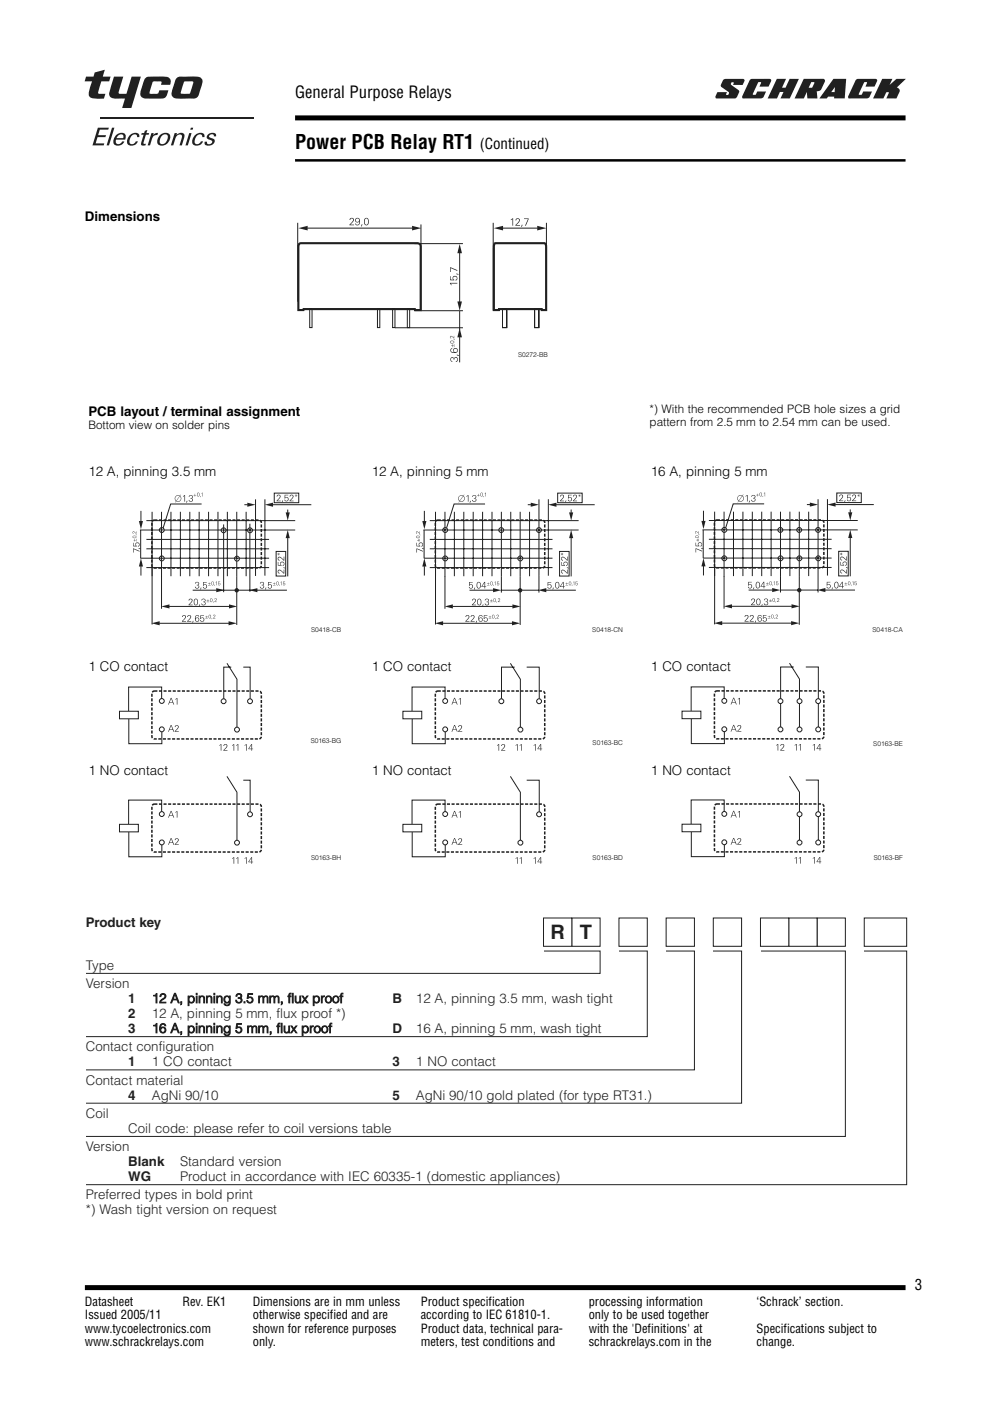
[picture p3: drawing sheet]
<svg xmlns="http://www.w3.org/2000/svg" width="210mm" height="297mm" viewBox="0 0 210 297" stroke-linecap="round" stroke-linejoin="round" font-family="sans-serif">
<defs><g id="words">
<text font-size="4.2" x="62.6" y="31.5">Power PCB Relay RT1</text>
<g font-size="4.2" fill="#231f20">
<text x="116.7" y="199">R</text>
<text x="122.9" y="199">T</text>
</g>
<text font-size="3.5" x="62.6" y="20.8">General Purpose Relays</text>
<g font-size="3.2">
<text x="101.7" y="31.5">(Continued)</text>
<text x="194" y="273.6">3</text>
</g>
<g font-size="2.8">
<text x="18" y="46.9">Dimensions</text>
<text x="18.7" y="88.2">PCB layout / terminal assignment</text>
<text x="18.7" y="100.9">12 A, pinning 3.5 mm</text>
<text x="78.8" y="100.9">12 A, pinning 5 mm</text>
<text x="138" y="100.9">16 A, pinning 5 mm</text>
<text x="18.7" y="142.2">1 CO contact</text>
<text x="78.8" y="142.2">1 CO contact</text>
<text x="138" y="142.2">1 CO contact</text>
<text x="18.7" y="164.4">1 NO contact</text>
<text x="78.8" y="164.4">1 NO contact</text>
<text x="138" y="164.4">1 NO contact</text>
</g>
<g font-size="2.8" fill="#231f20">
<text x="18.2" y="196.6">Product key</text>
<text x="18.2" y="205.6">Type</text>
<text x="18.2" y="209.5">Version</text>
<text x="27.2" y="215.9">2</text>
<text x="27.2" y="212.7">1</text>
<text x="32.2" y="215.9">12 A, pinning 5 mm, flux proof *)</text>
<text x="32.2" y="212.6">12 A, pinning 3.5 mm, flux proof</text>
<text x="83.2" y="212.7">B</text>
<text x="88.2" y="212.7">12 A, pinning 3.5 mm, wash tight</text>
<text x="27.2" y="219">3</text>
<text x="32.2" y="219">16 A, pinning 5 mm, flux proof</text>
<text x="83.2" y="219">D</text>
<text x="88.2" y="219">16 A, pinning 5 mm, wash tight</text>
<text x="18.2" y="222.9">Contact configuration</text>
<text x="27.2" y="226.1">1</text>
<text x="32.2" y="226.1">1 CO contact</text>
<text x="83.2" y="226.1">3</text>
<text x="88.2" y="226.1">1 NO contact</text>
<text x="18.2" y="230">Contact material</text>
<text x="27.2" y="233.1">4</text>
<text x="32.2" y="233.1">AgNi 90/10</text>
<text x="83.2" y="233.1">5</text>
<text x="88.2" y="233.1">AgNi 90/10 gold plated (for type RT31.)</text>
<text x="18.2" y="237">Coil</text>
<text x="18.2" y="244.1">Version</text>
<text x="27.2" y="240.2">Coil code: please refer to coil versions table</text>
<text x="27.2" y="247.3">Blank</text>
<text x="27.2" y="250.4">WG</text>
<text x="38.2" y="247.3">Standard version</text>
<text x="38.2" y="250.4">Product in accordance with IEC 60335-1 (domestic appliances)</text>
<text x="18.2" y="254.3">Preferred types in bold print</text>
<text x="18.2" y="257.5">*) Wash tight version on request</text>
</g>
<g font-size="2.6">
<text x="18" y="276.9">Datasheet</text>
<text x="18" y="279.7">Issued 2005/11</text>
<text x="38.7" y="276.9">Rev. EK1</text>
<text x="53.6" y="276.9">Dimensions are in mm unless</text>
<text x="53.6" y="279.7">otherwise specified and are</text>
<text x="89.2" y="276.9">Product specification</text>
<text x="89.2" y="279.7">according to IEC 61810-1.</text>
<text x="124.8" y="276.9">processing information</text>
<text x="124.8" y="279.7">only to be used together</text>
<text x="160.4" y="276.9">‘Schrack’ section.</text>
<text x="18" y="282.5">www.tycoelectronics.com</text>
<text x="18" y="285.4">www.schrackrelays.com</text>
<text x="53.6" y="282.5">shown for reference purposes</text>
<text x="53.6" y="285.4">only.</text>
<text x="89.2" y="282.5">Product data, technical para-</text>
<text x="89.2" y="285.4">meters, test conditions and</text>
<text x="124.8" y="282.5">with the 'Definitions' at</text>
<text x="124.8" y="285.4">schrackrelays.com in the</text>
<text x="160.4" y="282.5">Specifications subject to</text>
<text x="160.4" y="285.4">change.</text>
</g>
<g font-size="2.5">
<text x="137.7" y="87.6">*) With the recommended PCB hole sizes a grid</text>
<text x="18.7" y="91">Bottom view on solder pins</text>
<text x="137.7" y="90.4">pattern from 2.5 mm to 2.54 mm can be used.</text>
</g>
<g font-size="1.4">
<text x="109.9" y="75.7">S0272-BB</text>
<text x="65.9" y="134">S0418-CB</text>
<text x="125.6" y="134">S0418-CN</text>
<text x="185" y="134">S0418-CA</text>
<text x="65.9" y="157.6">S0163-BG</text>
<text x="125.7" y="157.9">S0163-BC</text>
<text x="185.2" y="158.3">S0163-BE</text>
<text x="65.9" y="182.4">S0163-BH</text>
<text x="125.7" y="182.4">S0163-BD</text>
<text x="185.2" y="182.4">S0163-BF</text>
</g>
</g></defs>
<g fill="#231f20">
<path d="M20.8 27.1h2.3l-.2 .4h-1.7l-.4 1.2h1.7l-.2 .4h-1.6l-.4 1.3h1.8l-.1 .4h-2.4z"/>
<path d="M23.7 27.1h.6l-1.2 3.7h-.5z"/>
<path d="M27.5 28.7a1.35 1.35 0 0 1 2-.1v.5h-.4l-.1-.4a.92 .92 0 0 0-1-.1 .92 .92 0 0 0-.5 .9v.8a.76 .76 0 0 0 1.3-.3h.4a1.3 1.3 0 0 1-1 .9 1.3 1.3 0 0 1-1.2-.6v-.8z"/>
<path d="M30 28.2h.6l.1-.5 .5-.2-.2 .7h.6l-.1 .4h-.6l-.4 1.4v.5h.4a.55 .55 0 0 1-.5 .4 .55 .55 0 0 1-.5-.4l.6-1.9h-.6z"/>
<path d="M32.1 28.2h.5l-.1 .5 .4-.4 .6-.1-.1 .4-.7 .1-.3 .3-.6 1.8h-.5z"/>
<path d="M37 28.2h.5l-.1 .4a.95 .95 0 0 1 .9-.5 .95 .95 0 0 1 .8 .6l-.5 2.1h-.5l.4-1.5a.6 .6 0 0 0-.4-.8 .6 .6 0 0 0-.7 .5l-.7 1.8h-.5z"/>
<path d="M41.3 28.7a1.35 1.35 0 0 1 2-.1v.5h-.4v-.4a.92 .92 0 0 0-1.1-.1 .92 .92 0 0 0-.5 .9v.8a.76 .76 0 0 0 1.3-.3h.5a1.3 1.3 0 0 1-1.1 .9 1.3 1.3 0 0 1-1.2-.6v-.8z"/>
<path d="M44.1 28.5l.7-.3a.71 .71 0 0 1 1 .7h-.5a.48 .48 0 0 0-.5-.4 .48 .48 0 0 0-.4 .6l.3 .2a.77 .77 0 0 1 .9 .7 .77 .77 0 0 1-.8 .8l-.3 .1a.9 .9 0 0 1-1.1-.5v-.4h.5a.52 .52 0 0 0 .6 .6 .52 .52 0 0 0 .4-.8l-.3-.1a.65 .65 0 0 1-.7-.4 .65 .65 0 0 1 .2-.8z"/>
<path d="M24.9 28.9l-.2 .4h1.4a.63 .63 0 0 0-.4-.8 .63 .63 0 0 0-.8 .4zM24.5 28.7a1.31 1.31 0 0 1 2.1 0l-.1 .9h-1.9a.69 .69 0 0 0 .4 1 .69 .69 0 0 0 .9-.6h.5a1.33 1.33 0 0 1-2.3 .3v-.8z"/>
<path d="M34.4 28.7l-.5 .8a.72 .72 0 0 0 .3 1.1 .72 .72 0 0 0 1-.5l.3-.7v-.7a.8 .8 0 0 0-1.1 0zM33.8 28.7a1.39 1.39 0 0 1 2.3 0 1.8 1.8 0 0 1-2.4 2 1.44 1.44 0 0 1 .1-2z"/>
<path d="M40.5 27.1h.5l-.2 .4h-.5zM40.1 28.2h.5l-.8 2.6h-.5z"/>
</g>
<path d="M21.3 25h32.7" fill="none" stroke="#231f20" stroke-width=".4"/>
<path d="M18.2 16.2h1.6l.3-.8 2.1-.6-.4 1.4h1.6l-.3 1h-1.6l-.5 1.5-.2 .9 .1 .2 1.4 .1-.3 1a5.2 5.2 0 0 1-2.9-.3 2.22 2.22 0 0 1 .1-2.3l.3-1.1h-1.6zM24.2 16.2h1.9l-.9 3.2v.4l.2 .1h1.4l1.1-3.7h2l-2.1 6.7h-1.9l.6-2h-1a2.32 2.32 0 0 1-2.3-.6 7.6 7.6 0 0 1 .8-3.5zM37.5 16.5l.7-.3h3.1a1.22 1.22 0 0 1 1.6 1.3l-.6 2.1a1.35 1.35 0 0 1-1.8 1.3h-2.5a1.22 1.22 0 0 1-1.6-1.2l.7-2.6zM39 17.4l-.7 2.2 .1 .3h1.7l.2-.1 .4-1.3a1.19 1.19 0 0 0 .2-1.2zM30.9 16.5a10.2 10.2 0 0 0-1.2 3.5 1.22 1.22 0 0 0 1.6 .9h2.5a1.42 1.42 0 0 0 1.8-1.4l.1-.4h-1.9l-.3 .7-.4 .1a1.45 1.45 0 0 1-1.4-.2l.3-1.2a1.58 1.58 0 0 1 .6-1.3h1.5a.47 .47 0 0 1 0 .8h2a1.12 1.12 0 0 0 0-1.3 1.12 1.12 0 0 0-1.2-.4h-3.6z" fill-rule="evenodd" fill="#231f20"/>
<path d="M62.6 25h129.4" fill="none" stroke="#000" stroke-width="1.1" stroke-linecap="butt"/>
<path d="M150.7 13.7h42.3v10.1h-42.3z" fill="#fff"/>
<path d="M153.4 16.9l.5-.2 3.9 .1v.4l-.3 .8h-2.1l.2-.5h-.5l-.1 .5 1.6 1.1 .1 .3-.7 1.4h-4.2l-.1-.4 .4-.9h2l-.1 .4 .1 .2h.3l.2-.3-.1-.3-1.7-1.2 .1-.3zM159 16.9l.4-.2 4 .1 .1 .4-.6 1.2h-1.9l.4-.9h-.6l-1.2 2.4 .1 .2h.5l.4-.7h1.8l-.7 1.3-.4 .2-3.9-.1v-.4zM164.7 16.7h2l-.9 1.9h.8l.8-1.9h2l-2 4.2h-1.9l.6-1.4h-.7l-.7 1.4h-1.9zM170.4 16.7l4.4 .1 .1 .5-.7 1.6a.99 .99 0 0 1-1 .5l.1 1.5h-2.1l-.1-1.4-.7 1.4h-1.9zM176.7 16.7h2.7l-.3 4.2h-2.3l.1-.4h-1.3l-.3 .4h-1.6zM177 18.5l-.8 1h.8zM181.5 16.9l.3-.2 4.1 .1v.4l-.5 1.2h-1.9l.3-.9h-.6l-1.1 2.4 .1 .2h.5l.3-.7h1.9l-.7 1.3-.4 .2-3.9-.1-.1-.4zM187.1 16.7h2.1l-.6 1.3 1.5-1.3h2l-2 1.8a.7 .7 0 0 1 .6 .9l-.6 1.5h-2.2l.5-1.2v-.2l-.5 .1-.6 1.3h-2.2zM172 17.4h.6l.1 .2-.5 1h-.8z" fill-rule="evenodd" fill="#231f20"/>
<g fill="#fff">
<path d="M62.6 18.3h84.8v5h-84.8z"/>
<path d="M62.6 28.5h129.4v5h-129.4z"/>
</g>
<path d="M62.6 34h129.4" fill="none" stroke="#000" stroke-width=".53"/>
<path d="M18 273h174" fill="none" stroke="#000" stroke-width="1.1" stroke-linecap="butt"/>
<g fill="#fff">
<path d="M194 271.3h10v3.3h-10z"/>
<path d="M62.6 28.5h129.4v5h-129.4z"/>
<path d="M18 194.5h177.6v73.5h-177.6z"/>
<path d="M183.2 194.6h9v6h-9z"/>
</g>
<path d="M183.2 194.6h9v6h-9z" fill="none" stroke="#231f20" stroke-width=".21"/>
<path d="M173.2 194.6h6v6h-6z" fill="#fff"/>
<path d="M173.2 194.6h6v6h-6z" fill="none" stroke="#231f20" stroke-width=".21"/>
<path d="M167.2 194.6h6v6h-6z" fill="#fff"/>
<path d="M167.2 194.6h6v6h-6z" fill="none" stroke="#231f20" stroke-width=".21"/>
<path d="M161.2 194.6h6v6h-6z" fill="#fff"/>
<path d="M161.2 194.6h6v6h-6z" fill="none" stroke="#231f20" stroke-width=".21"/>
<path d="M151.2 194.6h6v6h-6z" fill="#fff"/>
<path d="M151.2 194.6h6v6h-6z" fill="none" stroke="#231f20" stroke-width=".21"/>
<path d="M141.2 194.6h6v6h-6z" fill="#fff"/>
<path d="M141.2 194.6h6v6h-6z" fill="none" stroke="#231f20" stroke-width=".21"/>
<path d="M131.2 194.6h6v6h-6z" fill="#fff"/>
<path d="M131.2 194.6h6v6h-6z" fill="none" stroke="#231f20" stroke-width=".21"/>
<path d="M121.2 194.6h6v6h-6z" fill="#fff"/>
<path d="M121.2 194.6h6v6h-6z" fill="none" stroke="#231f20" stroke-width=".21"/>
<path d="M115.2 194.6h6v6h-6z" fill="#fff"/>
<path d="M115.2 194.6h6v6h-6z" fill="none" stroke="#231f20" stroke-width=".21"/>
<path d="M18 201.6h174.2v49.6h-174.2z" fill="#fff"/>
<path d="M18 201.6h174.2v49.6h-174.2" fill="none" stroke="#231f20" stroke-width=".21"/>
<g fill="#fff">
<path d="M18 201h165.2v49.1h-165.2z"/>
<path d="M18 201.6h161.2v39.3h-161.2z"/>
</g>
<path d="M18 201.6h161.2v39.3h-161.2" fill="none" stroke="#231f20" stroke-width=".21"/>
<g fill="#fff">
<path d="M18 201h143.2v38.9h-143.2z"/>
<path d="M18 201.6h139.2v32.3h-139.2z"/>
</g>
<path d="M18 201.6h139.2v32.3h-139.2" fill="none" stroke="#231f20" stroke-width=".21"/>
<g fill="#fff">
<path d="M18 201h133.2v31.9h-133.2z"/>
<path d="M18 201.6h129.2v25.2h-129.2z"/>
</g>
<path d="M18 201.6h129.2v25.2h-129.2" fill="none" stroke="#231f20" stroke-width=".21"/>
<g fill="#fff">
<path d="M18 201h123.2v24.8h-123.2z"/>
<path d="M18 201.6h119.2v18.2h-119.2z"/>
</g>
<path d="M18 201.6h119.2v18.2h-119.2" fill="none" stroke="#231f20" stroke-width=".21"/>
<g fill="#fff">
<path d="M18 201h113.2v17.7h-113.2z"/>
<path d="M18 201.6h109.2v4.8h-109.2z"/>
</g>
<path d="M18 201.6h109.2v4.8h-109.2" fill="none" stroke="#231f20" stroke-width=".21"/>
<g fill="#fff">
<path d="M18 201h97.2v4.3h-97.2z"/>
<path d="M18 194.5h.2v66.7h-.2z"/>
</g>
<path d="M32.2 120.5v11.9" fill="none" stroke="#231f20" stroke-width=".21"/>
<g fill="#231f20">
<path d="M40.1 127a.44 .44 0 0 1 .7 .1 .44 .44 0 0 1-.2 .6l-.5 .5h.7v.1h-.8l.3-.4a.54 .54 0 0 0 .2-.8l-.5 .2z" fill-rule="evenodd"/>
<path d="M41.2 127.1a.56 .56 0 0 1 .7 .1 .56 .56 0 0 1 .1 .7 .47 .47 0 0 1-.6 .4 .47 .47 0 0 1-.3-.7zM41.4 127.1l-.2 .5a.38 .38 0 0 0 .3 .6 .38 .38 0 0 0 .3-.6l-.1-.5z" fill-rule="evenodd"/>
<path d="M42.3 128.2h.1l-.2 .4z" fill-rule="evenodd"/>
<path d="M42.8 127.1a.41 .41 0 0 1 .6-.1 .41 .41 0 0 1 0 .6h-.1a.39 .39 0 0 1 .3 .5 .39 .39 0 0 1-.6 .2l-.3-.2v-.1h.1a.33 .33 0 0 0 .4 .3 .33 .33 0 0 0 .3-.4 .33 .33 0 0 0-.4-.2v-.1a.3 .3 0 0 0 .3-.3 .3 .3 0 0 0-.3-.3 .3 .3 0 0 0-.3 .3h-.1z" fill-rule="evenodd"/>
<path d="M43.8 127.3h.3v-.2v.2h.3h-.3v.2v-.2zM43.8 127.6l.6 .1z" fill-rule="evenodd"/>
<path d="M44.6 126.9a.34 .34 0 0 1 .4 .4 .34 .34 0 0 1-.4 .3zM44.7 126.9a.35 .35 0 0 0-.1 .4 .35 .35 0 0 0 .3 .3 .35 .35 0 0 0 .1-.4 .35 .35 0 0 0-.3-.3z" fill-rule="evenodd"/>
<path d="M45.2 127.6l-.1 .2z" fill-rule="evenodd"/>
<path d="M45.5 126.9a.28 .28 0 0 1 .5 .2 .28 .28 0 0 1-.3 .3l-.1 .2h.4h-.5l.4-.5-.2-.2-.2 .2z" fill-rule="evenodd"/>
<path d="M28.2 116.3l1.4 .5v.2l-1.3-.6v.8h-.1z" fill-rule="evenodd"/>
<path d="M29.4 116.2l.4 .3-.4-.1z" fill-rule="evenodd"/>
<path d="M28.2 115.1l.1 .6h.5a.44 .44 0 0 1 .1-.6 .44 .44 0 0 1 .7 .2 .44 .44 0 0 1-.4 .6v-.2a.31 .31 0 0 0 .2-.4 .31 .31 0 0 0-.5 0 .31 .31 0 0 0 .1 .4v.2l-.8-.1z" fill-rule="evenodd"/>
<path d="M28.5 114.2l.1 .3h.2l-.2 .1v.2l-.1-.2h-.2l.2-.1zM28.8 114.2l.1 .6z" fill-rule="evenodd"/>
<path d="M28.2 113.7a.36 .36 0 0 1 .5-.1 .36 .36 0 0 1 .1 .4 .36 .36 0 0 1-.5 .1 .36 .36 0 0 1-.1-.4zM28.2 113.7a.31 .31 0 0 0 .3 .3 .31 .31 0 0 0 .3-.3z" fill-rule="evenodd"/>
<path d="M28.8 113.3l.2 .2z" fill-rule="evenodd"/>
<path d="M28.2 112.7a.48 .48 0 0 1 .6 .4l.1-.4v.5l-.6-.4h-.1v.3z" fill-rule="evenodd"/>
<path d="M38.7 130.5a.44 .44 0 0 1 .7 .1 .44 .44 0 0 1-.2 .6l-.5 .5h.7v.1h-.8l.3-.4a.54 .54 0 0 0 .2-.8l-.5 .2z" fill-rule="evenodd"/>
<path d="M39.8 130.5a.44 .44 0 0 1 .7 .1 .44 .44 0 0 1-.2 .6l-.5 .5h.7v.1h-.8l.3-.4a.54 .54 0 0 0 .2-.8l-.5 .2z" fill-rule="evenodd"/>
<path d="M40.9 131.6h.1l-.2 .4z" fill-rule="evenodd"/>
<path d="M41.5 130.5l.5-.1 .2 .2v.2h-.1a.33 .33 0 0 0-.4-.3 .33 .33 0 0 0-.2 .4v.2a.44 .44 0 0 1 .7 .1 .44 .44 0 0 1-.2 .6 .44 .44 0 0 1-.6-.3l-.1-.5zM41.5 131.4a.35 .35 0 0 0 .7 0 .35 .35 0 0 0-.7 0z" fill-rule="evenodd"/>
<path d="M42.5 130.4h.8l-.7 .1v.6a.44 .44 0 0 1 .7 .1 .44 .44 0 0 1-.3 .6 .44 .44 0 0 1-.6-.3h.2a.31 .31 0 0 0 .4 .1 .31 .31 0 0 0 .1-.5 .31 .31 0 0 0-.5 .1h-.1z" fill-rule="evenodd"/>
<path d="M43.5 130.8h.3v-.2v.2h.3h-.3v.2v-.2zM43.5 131.1h.6z" fill-rule="evenodd"/>
<path d="M44.4 130.4a.34 .34 0 0 1 .3 .3 .34 .34 0 0 1-.4 .3zM44.4 130.4a.35 .35 0 0 0-.1 .4 .35 .35 0 0 0 .3 .2 .35 .35 0 0 0 .1-.3 .35 .35 0 0 0-.3-.3z" fill-rule="evenodd"/>
<path d="M44.9 131v.3z" fill-rule="evenodd"/>
<path d="M45.3 130.4a.28 .28 0 0 1 .4 .1 .28 .28 0 0 1-.3 .4l-.1 .2h.4h-.5l.4-.6-.2-.1-.2 .2z" fill-rule="evenodd"/>
</g>
<path d="M35.8 128.6h12.8" fill="none" stroke="#231f20" stroke-width=".21"/>
<g fill="#231f20">
<path d="M34.2 128.6l1.7-.5v.9z"/>
<path d="M48.6 128.1l1.7 .5-1.7 .4z"/>
</g>
<path d="M29.8 112.4v5.9M33.8 132.1h14.8" fill="none" stroke="#231f20" stroke-width=".21"/>
<g fill="#231f20">
<path d="M32.1 132.1l1.8-.4v.9z"/>
<path d="M48.5 131.7l1.7 .4-1.7 .5z"/>
</g>
<path d="M29.9 120v2" fill="none" stroke="#231f20" stroke-width=".21"/>
<path d="M29.9 118.4l.4 1.7h-.9z" fill="#231f20"/>
<path d="M29.9 108.3v2.3" fill="none" stroke="#231f20" stroke-width=".21"/>
<path d="M29.4 110.5h.9l-.4 1.7z" fill="#231f20"/>
<g fill="none" stroke="#231f20" stroke-width=".21">
<path d="M29.7 112.4h32.9M29.8 118.3h27.3M31 116.4h26.1M31 114.4h26.1M31 110.4h31.6M32.2 108.5v13.7M34.2 108.5v20.6M36.2 108.5v13.7M38.2 108.5v13.7M40.2 108.5v13.7M42.2 108.5v13.7M42.7 106.9h-6.5l-1.7 5.2"/>
<path d="M44.2 108.5v13.7M48.2 108.5v13.7M52.2 108.5v13.7M56.2 105.9v16.2M31 120.3h26.1"/>
</g>
<g fill="#231f20">
<path d="M58.8 105a.44 .44 0 0 1 .6 .1 .44 .44 0 0 1-.1 .6l-.5 .5h.7v.1h-.9l.3-.4a.54 .54 0 0 0 .3-.9l-.5 .3z" fill-rule="evenodd"/>
<path d="M59.8 106.1h.2l-.3 .4z" fill-rule="evenodd"/>
<path d="M60.4 104.9h.7l-.6 .1v.5a.44 .44 0 0 1 .6 .2 .44 .44 0 0 1-.2 .6 .44 .44 0 0 1-.6-.4h.1a.31 .31 0 0 0 .5 .2 .31 .31 0 0 0 0-.5 .31 .31 0 0 0-.4 .1h-.2z" fill-rule="evenodd"/>
<path d="M61.5 105a.44 .44 0 0 1 .7 .1 .44 .44 0 0 1-.2 .6l-.4 .5h.7v.1h-.9l.3-.4a.54 .54 0 0 0 .3-.9l-.6 .3z" fill-rule="evenodd"/>
<path d="M62.6 104.9l.2 .1 .2-.1-.2 .2 .2-.1-.2 .1 .2 .2-.2-.2-.2 .2 .1-.2-.2-.1 .2 .1z" fill-rule="evenodd"/>
</g>
<path d="M58.1 104.6h5.2v2h-5.2z" fill="none" stroke="#231f20" stroke-width=".21"/>
<g fill="#231f20">
<path d="M59 120.9a.7 .7 0 0 1 1 .4l.2 .2v-.7h.1v.8l-.4-.3a.54 .54 0 0 0-.9-.2l.3 .5-.4-.3z" fill-rule="evenodd"/>
<path d="M60.1 120.3l.4 .2-.4-.1z" fill-rule="evenodd"/>
<path d="M58.9 119.2l.1 .6h.5a.44 .44 0 0 1 .1-.7 .44 .44 0 0 1 .7 .3 .44 .44 0 0 1-.4 .6v-.2a.31 .31 0 0 0 .2-.4 .31 .31 0 0 0-.5-.1 .31 .31 0 0 0 .1 .5v.1h-.8z" fill-rule="evenodd"/>
<path d="M59 118.1a.7 .7 0 0 1 1 .4l.2 .2v-.7h.1v.9l-.4-.3a.54 .54 0 0 0-.9-.3l.3 .6-.4-.3z" fill-rule="evenodd"/>
<path d="M58.9 117.3l.2 .1-.1-.2 .1 .2 .2-.1-.2 .2 .2 .2-.2-.2-.1 .2 .1-.2-.2 .2 .1-.2z" fill-rule="evenodd"/>
</g>
<path d="M51.8 107h.7M58.5 116.9h2.1v5.2h-2.1z" fill="none" stroke="#231f20" stroke-width=".21"/>
<path d="M52.4 106.6l1.8 .4-1.8 .4z" fill="#231f20"/>
<path d="M61 108v.7" fill="none" stroke="#231f20" stroke-width=".21"/>
<path d="M60.6 108.6h.8l-.4 1.8z" fill="#231f20"/>
<path d="M57.8 107h8.2" fill="none" stroke="#231f20" stroke-width=".21"/>
<path d="M56.1 107l1.8-.4v.8z" fill="#231f20"/>
<path d="M61 114v8.2" fill="none" stroke="#231f20" stroke-width=".21"/>
<path d="M61 112.4l.4 1.7h-.8z" fill="#231f20"/>
<path d="M46.2 108.5v13.7M50.2 108.5v13.7M54.2 105.9v16.2" fill="none" stroke="#231f20" stroke-width=".21"/>
<g fill="#231f20">
<path d="M37.3 105.3l-.2 .4 .3 .5 .7-1-.4-.1zM37.3 105.2l.3-.2 .5 .1 .2-.2-.1 .2a.69 .69 0 0 1 .1 1 .69 .69 0 0 1-.9 .2l-.3 .2 .2-.3-.3-.5zM38.1 105.2l-.7 1a.6 .6 0 0 0 .8-.2 .6 .6 0 0 0-.1-.8z" fill-rule="evenodd"/>
<path d="M38.8 105.2l.4-.2v1.4h-.1v-1.3l-.3 .2z" fill-rule="evenodd"/>
<path d="M39.6 106.2h.2l-.3 .4z" fill-rule="evenodd"/>
<path d="M40.1 105.1a.41 .41 0 0 1 .6-.1 .41 .41 0 0 1 .1 .6l-.2 .1a.39 .39 0 0 1 .3 .5 .39 .39 0 0 1-.5 .2l-.4-.2v-.2h.1a.33 .33 0 0 0 .4 .4 .33 .33 0 0 0 .3-.4 .33 .33 0 0 0-.4-.3v-.1a.3 .3 0 0 0 .4-.3 .3 .3 0 0 0-.4-.3 .3 .3 0 0 0-.2 .3h-.2z" fill-rule="evenodd"/>
<path d="M41 105h.3l.1-.3v.3h.2h-.2l-.1 .3v-.3z" fill-rule="evenodd"/>
<path d="M41.9 104.5a.35 .35 0 0 1 .4 .4 .35 .35 0 0 1-.5 .3zM41.9 104.5a.36 .36 0 0 0-.1 .4 .36 .36 0 0 0 .3 .3 .36 .36 0 0 0 .1-.4 .36 .36 0 0 0-.3-.3z" fill-rule="evenodd"/>
<path d="M42.5 105.2l-.1 .2z" fill-rule="evenodd"/>
<path d="M42.7 104.6l.2-.1v.8v-.8z" fill-rule="evenodd"/>
</g>
<path d="M32.5 110.3h22.7l.2 .5-.1 9.4-.4 .2h-22.4l-.3-.5v-9.1z" fill="none" stroke="#231f20" stroke-width=".32" stroke-dasharray=".6 .3" stroke-linecap="butt"/>
<path d="M47.4 111.2v14.4M53 111v14.5M40.9 125.1h5M46.1 125.1h8.1M50.2 122.2v10.3" fill="none" stroke="#231f20" stroke-width=".21"/>
<path d="M45.8 124.7l1.8 .4-1.8 .5z" fill="#231f20"/>
<path d="M54.5 125.1h6.3" fill="none" stroke="#231f20" stroke-width=".21"/>
<g fill="#231f20">
<path d="M52.8 125.1l1.8-.4v.9z"/>
<path d="M55.2 123.5a.41 .41 0 0 1 .6-.1 .41 .41 0 0 1 0 .6l-.1 .1a.39 .39 0 0 1 .3 .5 .39 .39 0 0 1-.6 .2l-.3-.2v-.2h.1a.33 .33 0 0 0 .4 .4 .33 .33 0 0 0 .3-.4 .33 .33 0 0 0-.4-.3v-.1a.3 .3 0 0 0 .3-.3 .3 .3 0 0 0-.3-.3 .3 .3 0 0 0-.3 .3h-.1z" fill-rule="evenodd"/>
<path d="M56.3 124.6h.2l-.3 .4z" fill-rule="evenodd"/>
<path d="M56.8 123.4h.8l-.6 .1-.1 .5a.44 .44 0 0 1 .7 .1 .44 .44 0 0 1-.2 .7 .44 .44 0 0 1-.6-.4h.1a.31 .31 0 0 0 .5 .2 .31 .31 0 0 0 0-.5 .31 .31 0 0 0-.5 .1h-.1z" fill-rule="evenodd"/>
<path d="M57.9 123.7h.2l.1-.2v.2l.2 .1h-.2l-.1 .2v-.2zM57.9 124l.5 .1z" fill-rule="evenodd"/>
<path d="M58.7 123.3a.34 .34 0 0 1 .4 .4 .34 .34 0 0 1-.5 .3zM58.7 123.4a.35 .35 0 0 0-.1 .4 .35 .35 0 0 0 .3 .2 .35 .35 0 0 0 .1-.4 .35 .35 0 0 0-.3-.2z" fill-rule="evenodd"/>
<path d="M59.3 124l-.1 .2z" fill-rule="evenodd"/>
<path d="M59.5 123.4l.2-.1v.8v-.7z" fill-rule="evenodd"/>
<path d="M60 123.3h.4l-.3 .1v.3a.25 .25 0 0 1 .3 0 .25 .25 0 0 1-.1 .4 .25 .25 0 0 1-.3-.2 .22 .22 0 0 0 .3 .1 .22 .22 0 0 0 0-.3 .22 .22 0 0 0-.3 .1z" fill-rule="evenodd"/>
<path d="M41.4 123.5a.41 .41 0 0 1 .6-.1 .41 .41 0 0 1 .1 .6l-.2 .1a.39 .39 0 0 1 .3 .5 .39 .39 0 0 1-.5 .2l-.3-.2-.1-.2h.2a.33 .33 0 0 0 .3 .4 .33 .33 0 0 0 .3-.4 .33 .33 0 0 0-.4-.3v-.1a.3 .3 0 0 0 .4-.3 .3 .3 0 0 0-.3-.3 .3 .3 0 0 0-.3 .3h-.1z" fill-rule="evenodd"/>
<path d="M42.6 124.6h.1l-.2 .4z" fill-rule="evenodd"/>
<path d="M43.1 123.4h.7l-.6 .1v.5a.44 .44 0 0 1 .6 .1 .44 .44 0 0 1-.2 .7 .44 .44 0 0 1-.6-.4h.2a.31 .31 0 0 0 .4 .2 .31 .31 0 0 0 .1-.5 .31 .31 0 0 0-.5 .1h-.2z" fill-rule="evenodd"/>
<path d="M44.1 123.7h.3v-.2v.2l.3 .1h-.3v.2v-.2zM44.1 124l.6 .1z" fill-rule="evenodd"/>
<path d="M44.9 123.3a.34 .34 0 0 1 .4 .4 .34 .34 0 0 1-.4 .3zM45 123.4a.35 .35 0 0 0-.1 .4 .35 .35 0 0 0 .3 .2 .35 .35 0 0 0 .1-.4 .35 .35 0 0 0-.3-.2z" fill-rule="evenodd"/>
<path d="M45.5 124l-.1 .2z" fill-rule="evenodd"/>
<path d="M45.7 123.4l.3-.1v.8l-.1-.7z" fill-rule="evenodd"/>
<path d="M46.3 123.3h.4l-.4 .1v.3a.25 .25 0 0 1 .4 0 .25 .25 0 0 1-.1 .4 .25 .25 0 0 1-.4-.2 .22 .22 0 0 0 .3 .1 .22 .22 0 0 0 .1-.3 .22 .22 0 0 0-.4 .1z" fill-rule="evenodd"/>
</g>
<circle cx="50.2" cy="125.2" r=".35" fill="#231f20" stroke="#231f20" stroke-width=".21"/>
<g fill="#fff" stroke="#231f20" stroke-width=".21">
<circle cx="34.3" cy="112.4" r=".52"/>
<circle cx="34.3" cy="118.4" r=".52"/>
<circle cx="53" cy="112.4" r=".52"/>
<circle cx="50.2" cy="118.4" r=".52"/>
<circle cx="47.4" cy="112.4" r=".52"/>
</g>
<path d="M33.7 112.4h1M33.7 118.4h1M34.3 111.9v1M34.3 117.9v1M46.9 112.4h1M47.4 111.9v1M49.7 118.4h1M50.2 117.9v1M52.5 112.4h1M53 111.9v1M92.3 120.5v11.9" fill="none" stroke="#231f20" stroke-width=".21"/>
<g fill="#231f20">
<path d="M100.2 127a.44 .44 0 0 1 .7 .1 .44 .44 0 0 1-.2 .6l-.5 .5h.7v.1h-.8l.3-.4a.54 .54 0 0 0 .2-.8l-.5 .2z" fill-rule="evenodd"/>
<path d="M101.3 127.1a.56 .56 0 0 1 .7 .1 .56 .56 0 0 1 .1 .7 .47 .47 0 0 1-.6 .4 .47 .47 0 0 1-.3-.7zM101.5 127.1l-.2 .5a.38 .38 0 0 0 .3 .6 .38 .38 0 0 0 .3-.6l-.1-.5z" fill-rule="evenodd"/>
<path d="M102.4 128.2h.1l-.2 .4z" fill-rule="evenodd"/>
<path d="M102.9 127.1a.41 .41 0 0 1 .6-.1 .41 .41 0 0 1 0 .6h-.1a.39 .39 0 0 1 .3 .5 .39 .39 0 0 1-.6 .2l-.3-.2v-.1h.1a.33 .33 0 0 0 .3 .3 .33 .33 0 0 0 .4-.4 .33 .33 0 0 0-.4-.2v-.1a.3 .3 0 0 0 .3-.3 .3 .3 0 0 0-.3-.3 .3 .3 0 0 0-.3 .3h-.1z" fill-rule="evenodd"/>
<path d="M103.9 127.3h.3v-.2v.2h.3h-.3v.2v-.2zM103.9 127.6l.6 .1z" fill-rule="evenodd"/>
<path d="M104.7 126.9a.34 .34 0 0 1 .4 .4 .34 .34 0 0 1-.4 .3zM104.8 126.9a.35 .35 0 0 0-.1 .4 .35 .35 0 0 0 .3 .3 .35 .35 0 0 0 .1-.4 .35 .35 0 0 0-.3-.3z" fill-rule="evenodd"/>
<path d="M105.3 127.6l-.1 .2z" fill-rule="evenodd"/>
<path d="M105.6 126.9a.28 .28 0 0 1 .5 .2 .28 .28 0 0 1-.3 .3l-.2 .2h.4h-.4l.4-.5-.2-.2-.2 .2z" fill-rule="evenodd"/>
<path d="M88.3 116.3l1.4 .5v.2l-1.3-.6v.8h-.1z" fill-rule="evenodd"/>
<path d="M89.5 116.2l.4 .3-.4-.1z" fill-rule="evenodd"/>
<path d="M88.3 115.1l.1 .6h.5a.44 .44 0 0 1 .1-.6 .44 .44 0 0 1 .7 .2 .44 .44 0 0 1-.4 .6v-.2a.31 .31 0 0 0 .2-.4 .31 .31 0 0 0-.5 0 .31 .31 0 0 0 .1 .4v.2l-.8-.1z" fill-rule="evenodd"/>
<path d="M88.6 114.2l.1 .3h.2l-.2 .1v.2l-.1-.2h-.2l.2-.1zM88.9 114.2l.1 .6z" fill-rule="evenodd"/>
<path d="M88.3 113.7a.36 .36 0 0 1 .5-.1 .36 .36 0 0 1 .1 .4 .36 .36 0 0 1-.5 .1 .36 .36 0 0 1-.1-.4zM88.3 113.7a.31 .31 0 0 0 .3 .3 .31 .31 0 0 0 .3-.3z" fill-rule="evenodd"/>
<path d="M88.9 113.3l.2 .2z" fill-rule="evenodd"/>
<path d="M88.2 112.7a.48 .48 0 0 1 .7 .4l.1-.4v.5l-.6-.4h-.1v.3z" fill-rule="evenodd"/>
<path d="M98.8 130.5a.44 .44 0 0 1 .7 .1 .44 .44 0 0 1-.2 .6l-.5 .5h.7v.1h-.8l.3-.4a.54 .54 0 0 0 .2-.8l-.5 .2z" fill-rule="evenodd"/>
<path d="M99.9 130.5a.44 .44 0 0 1 .7 .1 .44 .44 0 0 1-.2 .6l-.5 .5h.7v.1h-.8l.3-.4a.54 .54 0 0 0 .2-.8l-.5 .2z" fill-rule="evenodd"/>
<path d="M101 131.6h.1l-.2 .4z" fill-rule="evenodd"/>
<path d="M101.6 130.5l.5-.1 .2 .2v.2h-.1a.33 .33 0 0 0-.4-.3 .33 .33 0 0 0-.2 .4v.2a.44 .44 0 0 1 .7 .1 .44 .44 0 0 1-.2 .6 .44 .44 0 0 1-.6-.3l-.1-.5zM101.6 131.4a.35 .35 0 0 0 .7 0 .35 .35 0 0 0-.7 0z" fill-rule="evenodd"/>
<path d="M102.6 130.4h.7l-.6 .1v.6a.44 .44 0 0 1 .7 .1 .44 .44 0 0 1-.3 .6 .44 .44 0 0 1-.6-.3h.2a.31 .31 0 0 0 .4 .1 .31 .31 0 0 0 .1-.5 .31 .31 0 0 0-.5 .1h-.1z" fill-rule="evenodd"/>
<path d="M103.6 130.8h.3v-.2v.2h.3h-.3v.2v-.2zM103.6 131.1h.6z" fill-rule="evenodd"/>
<path d="M104.4 130.4a.34 .34 0 0 1 .4 .3 .34 .34 0 0 1-.4 .3zM104.5 130.4a.35 .35 0 0 0-.1 .4 .35 .35 0 0 0 .3 .2 .35 .35 0 0 0 .1-.3 .35 .35 0 0 0-.3-.3z" fill-rule="evenodd"/>
<path d="M105 131l-.1 .3z" fill-rule="evenodd"/>
<path d="M105.3 130.4a.28 .28 0 0 1 .5 .1 .28 .28 0 0 1-.3 .4l-.1 .2h.4h-.5l.4-.6-.2-.1-.2 .2z" fill-rule="evenodd"/>
</g>
<path d="M95.9 128.6h12.8" fill="none" stroke="#231f20" stroke-width=".21"/>
<g fill="#231f20">
<path d="M94.3 128.6l1.7-.5v.9z"/>
<path d="M108.6 128.1l1.8 .5-1.8 .4z"/>
</g>
<path d="M89.9 112.4v5.9M93.9 132.1h14.7" fill="none" stroke="#231f20" stroke-width=".21"/>
<g fill="#231f20">
<path d="M92.2 132.1l1.7-.4v.9z"/>
<path d="M108.6 131.7l1.7 .4-1.7 .5z"/>
</g>
<path d="M90 120v2" fill="none" stroke="#231f20" stroke-width=".21"/>
<path d="M90 118.4l.4 1.7h-.9z" fill="#231f20"/>
<path d="M90 108.3v2.3" fill="none" stroke="#231f20" stroke-width=".21"/>
<path d="M89.5 110.5h.9l-.4 1.7z" fill="#231f20"/>
<g fill="none" stroke="#231f20" stroke-width=".21">
<path d="M89.8 112.4h32.9M89.9 118.3h27.2M91.1 116.4h26M91.1 114.4h26M91.1 110.4h31.6M92.3 108.5v13.7M94.3 108.5v20.6M96.3 108.5v13.7M98.3 108.5v13.7M100.3 108.5v13.7M102.3 108.5v13.7M102.8 106.9h-6.5l-1.7 5.2"/>
<path d="M104.3 108.5v13.7M108.3 108.5v13.7M112.3 108.5v13.7M116.3 105.9v16.2M91.1 120.3h26"/>
</g>
<g fill="#231f20">
<path d="M118.9 105a.44 .44 0 0 1 .6 .1 .44 .44 0 0 1-.1 .6l-.5 .5h.7v.1h-.9l.3-.4a.54 .54 0 0 0 .3-.9l-.5 .3z" fill-rule="evenodd"/>
<path d="M119.9 106.1h.2l-.3 .4z" fill-rule="evenodd"/>
<path d="M120.5 104.9h.7l-.6 .1v.5a.44 .44 0 0 1 .6 .2 .44 .44 0 0 1-.2 .6 .44 .44 0 0 1-.6-.4h.1a.31 .31 0 0 0 .5 .2 .31 .31 0 0 0 0-.5 .31 .31 0 0 0-.4 .1h-.2z" fill-rule="evenodd"/>
<path d="M121.6 105a.44 .44 0 0 1 .7 .1 .44 .44 0 0 1-.2 .6l-.5 .5h.7v.1h-.8l.3-.4a.54 .54 0 0 0 .2-.9l-.5 .3z" fill-rule="evenodd"/>
<path d="M122.7 104.9l.2 .1 .1-.1-.1 .2 .2-.1-.2 .1 .1 .2-.1-.2-.2 .2 .1-.2-.2-.1 .2 .1z" fill-rule="evenodd"/>
</g>
<path d="M118.2 104.6h5.2v2h-5.2z" fill="none" stroke="#231f20" stroke-width=".21"/>
<g fill="#231f20">
<path d="M119.1 120.9a.7 .7 0 0 1 1 .4l.1 .2v-.7h.2v.8l-.4-.3a.54 .54 0 0 0-.9-.2l.3 .5-.4-.3z" fill-rule="evenodd"/>
<path d="M120.2 120.3l.4 .2-.4-.1z" fill-rule="evenodd"/>
<path d="M119 119.2l.1 .6h.5a.44 .44 0 0 1 .1-.7 .44 .44 0 0 1 .7 .3 .44 .44 0 0 1-.4 .6v-.2a.31 .31 0 0 0 .2-.4 .31 .31 0 0 0-.5-.1 .31 .31 0 0 0 .1 .5v.1h-.8z" fill-rule="evenodd"/>
<path d="M119.1 118.1a.7 .7 0 0 1 1 .4l.1 .2v-.7h.2v.9l-.4-.3a.54 .54 0 0 0-.9-.3l.3 .6-.4-.3z" fill-rule="evenodd"/>
<path d="M119 117.3l.1 .1v-.2l.1 .2 .2-.1-.2 .2 .2 .2-.2-.2-.1 .2v-.2l-.1 .2 .1-.2z" fill-rule="evenodd"/>
</g>
<path d="M111.9 107h.7M118.6 116.9h2.1v5.2h-2.1z" fill="none" stroke="#231f20" stroke-width=".21"/>
<path d="M112.5 106.6l1.8 .4-1.8 .4z" fill="#231f20"/>
<path d="M121.1 108v.7" fill="none" stroke="#231f20" stroke-width=".21"/>
<path d="M120.7 108.6h.8l-.4 1.8z" fill="#231f20"/>
<path d="M117.9 107h8.2" fill="none" stroke="#231f20" stroke-width=".21"/>
<path d="M116.2 107l1.8-.4v.8z" fill="#231f20"/>
<path d="M121.1 114v8.2" fill="none" stroke="#231f20" stroke-width=".21"/>
<path d="M121.1 112.4l.4 1.7h-.8z" fill="#231f20"/>
<path d="M106.3 108.5v13.7M110.3 108.5v13.7M114.3 105.9v16.2" fill="none" stroke="#231f20" stroke-width=".21"/>
<g fill="#231f20">
<path d="M97.4 105.3l-.2 .4 .3 .5 .7-1-.4-.1zM97.3 105.2l.4-.2 .5 .1 .2-.2-.1 .2a.69 .69 0 0 1 .1 1 .69 .69 0 0 1-.9 .2l-.3 .2 .2-.3-.3-.5zM98.2 105.2l-.7 1a.6 .6 0 0 0 .8-.2 .6 .6 0 0 0-.1-.8z" fill-rule="evenodd"/>
<path d="M98.9 105.2l.4-.2v1.4h-.1v-1.3l-.3 .2z" fill-rule="evenodd"/>
<path d="M99.7 106.2h.1l-.2 .4z" fill-rule="evenodd"/>
<path d="M100.2 105.1a.41 .41 0 0 1 .6-.1 .41 .41 0 0 1 0 .6l-.1 .1a.39 .39 0 0 1 .3 .5 .39 .39 0 0 1-.6 .2l-.3-.2v-.2h.1a.33 .33 0 0 0 .4 .4 .33 .33 0 0 0 .3-.4 .33 .33 0 0 0-.4-.3v-.1a.3 .3 0 0 0 .3-.3 .3 .3 0 0 0-.3-.3 .3 .3 0 0 0-.3 .3h-.1z" fill-rule="evenodd"/>
<path d="M101.1 105h.3l.1-.3v.3h.2h-.2l-.1 .3v-.3z" fill-rule="evenodd"/>
<path d="M102 104.5a.35 .35 0 0 1 .4 .4 .35 .35 0 0 1-.5 .3zM102 104.5a.36 .36 0 0 0-.1 .4 .36 .36 0 0 0 .3 .3 .36 .36 0 0 0 .1-.4 .36 .36 0 0 0-.3-.3z" fill-rule="evenodd"/>
<path d="M102.6 105.2l-.1 .2z" fill-rule="evenodd"/>
<path d="M102.8 104.6l.2-.1v.8v-.8z" fill-rule="evenodd"/>
</g>
<path d="M92.6 110.3h22.6l.3 .5-.1 9.4-.4 .2h-22.4l-.3-.5v-9.1z" fill="none" stroke="#231f20" stroke-width=".32" stroke-dasharray=".6 .3" stroke-linecap="butt"/>
<path d="M99.5 125.1h5.1M106.2 125.1h8M106.3 122.2v3.4M110.3 122.2v10.3M114.3 122.1v3.5" fill="none" stroke="#231f20" stroke-width=".21"/>
<path d="M104.5 124.7l1.8 .4-1.8 .5z" fill="#231f20"/>
<path d="M115.7 125.1h6.4" fill="none" stroke="#231f20" stroke-width=".21"/>
<g fill="#231f20">
<path d="M114.1 125.1l1.7-.4v.9z"/>
<path d="M116.1 123.4h.8l-.7 .1v.5a.44 .44 0 0 1 .7 .1 .44 .44 0 0 1-.3 .7 .44 .44 0 0 1-.5-.4h.1a.31 .31 0 0 0 .5 .2 .31 .31 0 0 0 0-.5 .31 .31 0 0 0-.5 .1h-.1z" fill-rule="evenodd"/>
<path d="M117.3 124.6h.1l-.2 .4z" fill-rule="evenodd"/>
<path d="M117.9 123.5a.56 .56 0 0 1 .7 .1 .56 .56 0 0 1 0 .7 .47 .47 0 0 1-.6 .5 .47 .47 0 0 1-.3-.7zM118 123.5l-.2 .6a.38 .38 0 0 0 .4 .6 .38 .38 0 0 0 .3-.6l-.2-.6z" fill-rule="evenodd"/>
<path d="M119.4 123.4h.1v.9h.2l-.2 .1v.4h-.1v-.4h-.7zM119.4 123.5l-.5 .8h.5z" fill-rule="evenodd"/>
<path d="M119.9 123.7h.2l.1-.2v.2l.3 .1h-.3l-.1 .2v-.2zM119.9 124l.6 .1z" fill-rule="evenodd"/>
<path d="M120.7 123.3a.34 .34 0 0 1 .4 .4 .34 .34 0 0 1-.4 .3zM120.8 123.4a.35 .35 0 0 0-.1 .4 .35 .35 0 0 0 .3 .2 .35 .35 0 0 0 .1-.4 .35 .35 0 0 0-.3-.2z" fill-rule="evenodd"/>
<path d="M121.3 124l-.1 .2z" fill-rule="evenodd"/>
<path d="M121.5 123.4l.3-.1v.8l-.1-.7z" fill-rule="evenodd"/>
<path d="M122 123.3h.5l-.4 .1v.3a.25 .25 0 0 1 .4 0 .25 .25 0 0 1-.2 .4 .25 .25 0 0 1-.3-.2 .22 .22 0 0 0 .3 .1 .22 .22 0 0 0 .1-.3 .22 .22 0 0 0-.4 .1z" fill-rule="evenodd"/>
<path d="M99.5 123.4h.7l-.6 .1v.5a.44 .44 0 0 1 .6 .1 .44 .44 0 0 1-.2 .7 .44 .44 0 0 1-.6-.4h.1a.31 .31 0 0 0 .5 .2 .31 .31 0 0 0 0-.5 .31 .31 0 0 0-.4 .1h-.2z" fill-rule="evenodd"/>
<path d="M100.6 124.6h.2l-.3 .4z" fill-rule="evenodd"/>
<path d="M101.2 123.5a.56 .56 0 0 1 .7 .1 .56 .56 0 0 1 0 .7 .47 .47 0 0 1-.6 .5 .47 .47 0 0 1-.3-.7zM101.3 123.5l-.1 .6a.38 .38 0 0 0 .3 .6 .38 .38 0 0 0 .3-.6l-.1-.6z" fill-rule="evenodd"/>
<path d="M102.7 123.4h.2v.9h.2l-.2 .1v.4h-.2v-.4h-.6zM102.7 123.5l-.5 .8h.5z" fill-rule="evenodd"/>
<path d="M103.2 123.7h.3l.1-.2v.2l.2 .1h-.2l-.1 .2v-.2zM103.2 124l.6 .1z" fill-rule="evenodd"/>
<path d="M104.1 123.3a.34 .34 0 0 1 .4 .4 .34 .34 0 0 1-.5 .3zM104.1 123.4a.35 .35 0 0 0-.1 .4 .35 .35 0 0 0 .3 .2 .35 .35 0 0 0 .1-.4 .35 .35 0 0 0-.3-.2z" fill-rule="evenodd"/>
<path d="M104.6 124v.2z" fill-rule="evenodd"/>
<path d="M104.8 123.4l.3-.1v.8l-.1-.7z" fill-rule="evenodd"/>
<path d="M105.4 123.3h.4l-.3 .1-.1 .3a.25 .25 0 0 1 .4 0 .25 .25 0 0 1-.1 .4 .25 .25 0 0 1-.3-.2 .22 .22 0 0 0 .3 .1 .22 .22 0 0 0 0-.3 .22 .22 0 0 0-.3 .1z" fill-rule="evenodd"/>
</g>
<circle cx="110.3" cy="125.2" r=".35" fill="#231f20" stroke="#231f20" stroke-width=".21"/>
<g fill="#fff" stroke="#231f20" stroke-width=".21">
<circle cx="94.4" cy="112.4" r=".52"/>
<circle cx="94.4" cy="118.4" r=".52"/>
<circle cx="114.3" cy="112.4" r=".52"/>
<circle cx="110.3" cy="118.4" r=".52"/>
<circle cx="106.3" cy="112.4" r=".52"/>
</g>
<path d="M93.8 112.4h1M93.8 118.4h1M94.3 111.9v1M94.3 117.9v1M105.8 112.4h1M106.3 111.9v1M109.7 118.3h1.1M110.3 117.9v1M113.7 112.4h1.1M114.3 111.9v1M151.5 120.4v12" fill="none" stroke="#231f20" stroke-width=".21"/>
<g fill="#231f20">
<path d="M159.4 127a.44 .44 0 0 1 .6 .1 .44 .44 0 0 1-.1 .6l-.5 .5h.7v.1h-.9l.3-.4a.54 .54 0 0 0 .3-.9l-.5 .3z" fill-rule="evenodd"/>
<path d="M160.5 127a.56 .56 0 0 1 .7 .1 .56 .56 0 0 1 0 .7 .47 .47 0 0 1-.6 .5 .47 .47 0 0 1-.3-.7zM160.6 127.1l-.1 .5a.38 .38 0 0 0 .3 .6 .38 .38 0 0 0 .3-.6l-.1-.5z" fill-rule="evenodd"/>
<path d="M161.5 128.1h.2l-.3 .4z" fill-rule="evenodd"/>
<path d="M162.1 127a.41 .41 0 0 1 .6-.1 .41 .41 0 0 1 0 .6l-.1 .1a.39 .39 0 0 1 .3 .5 .39 .39 0 0 1-.6 .2l-.3-.2v-.2h.1a.33 .33 0 0 0 .3 .4 .33 .33 0 0 0 .3-.4 .33 .33 0 0 0-.4-.3l.1-.1a.3 .3 0 0 0 .3-.3 .3 .3 0 0 0-.3-.3 .3 .3 0 0 0-.3 .4h-.1z" fill-rule="evenodd"/>
<path d="M163.1 127.3h.2l.1-.2v.2h.2h-.2l-.1 .2v-.2zM163.1 127.6h.5z" fill-rule="evenodd"/>
<path d="M163.9 126.9a.34 .34 0 0 1 .4 .3 .34 .34 0 0 1-.4 .3zM164 126.9a.35 .35 0 0 0-.1 .4 .35 .35 0 0 0 .2 .2 .35 .35 0 0 0 .1-.3 .35 .35 0 0 0-.2-.3z" fill-rule="evenodd"/>
<path d="M164.5 127.5l-.1 .3z" fill-rule="evenodd"/>
<path d="M164.8 126.9a.28 .28 0 0 1 .4 .1 .28 .28 0 0 1-.2 .4l-.2 .2h.4h-.5l.4-.6-.1-.1-.3 .2z" fill-rule="evenodd"/>
<path d="M147.5 116.3l1.3 .5v.1l-1.2-.5v.7h-.1z" fill-rule="evenodd"/>
<path d="M148.7 116.2l.4 .2-.4-.1z" fill-rule="evenodd"/>
<path d="M147.5 115.1l.1 .6h.5a.44 .44 0 0 1 .1-.7 .44 .44 0 0 1 .7 .3 .44 .44 0 0 1-.4 .6v-.2a.31 .31 0 0 0 .2-.4 .31 .31 0 0 0-.5-.1 .31 .31 0 0 0 .1 .5v.1h-.8z" fill-rule="evenodd"/>
<path d="M147.8 114.2l.1 .3h.2h-.2v.3l-.1-.3h-.2h.2zM148.1 114.2l.1 .6z" fill-rule="evenodd"/>
<path d="M147.5 113.6a.36 .36 0 0 1 .5-.1 .36 .36 0 0 1 .1 .5 .36 .36 0 0 1-.5 .1 .36 .36 0 0 1-.1-.5zM147.5 113.7a.31 .31 0 0 0 .3 .3 .31 .31 0 0 0 .3-.3z" fill-rule="evenodd"/>
<path d="M148.1 113.3l.2 .1z" fill-rule="evenodd"/>
<path d="M147.4 112.7a.48 .48 0 0 1 .7 .3l.1-.4v.5l-.6-.4-.1 .1v.3z" fill-rule="evenodd"/>
<path d="M158 130.5a.44 .44 0 0 1 .7 .1 .44 .44 0 0 1-.2 .6l-.5 .5h.7v.1h-.8l.3-.4a.54 .54 0 0 0 .2-.9l-.5 .3z" fill-rule="evenodd"/>
<path d="M159.1 130.5a.44 .44 0 0 1 .7 .1 .44 .44 0 0 1-.2 .6l-.5 .5h.7v.1h-.8l.3-.4a.54 .54 0 0 0 .2-.9l-.5 .3z" fill-rule="evenodd"/>
<path d="M160.2 131.6h.1l-.3 .4z" fill-rule="evenodd"/>
<path d="M160.8 130.5l.4-.1 .3 .2v.1h-.1a.33 .33 0 0 0-.4-.2 .33 .33 0 0 0-.3 .4v.2a.44 .44 0 0 1 .7 0 .44 .44 0 0 1-.1 .7 .44 .44 0 0 1-.7-.3v-.6zM160.8 131.4a.33 .33 0 0 0 .6 0 .33 .33 0 0 0-.6 0z" fill-rule="evenodd"/>
<path d="M161.8 130.4h.7l-.6 .1v.5a.44 .44 0 0 1 .6 .2 .44 .44 0 0 1-.2 .6 .44 .44 0 0 1-.6-.4h.2a.31 .31 0 0 0 .4 .2 .31 .31 0 0 0 .1-.5 .31 .31 0 0 0-.5 .1h-.2z" fill-rule="evenodd"/>
<path d="M162.8 130.7h.2l.1-.2v.2l.3 .1h-.3l-.1 .2v-.2zM162.8 131.1h.6z" fill-rule="evenodd"/>
<path d="M163.6 130.3a.34 .34 0 0 1 .4 .4 .34 .34 0 0 1-.4 .3zM163.7 130.4a.35 .35 0 0 0-.1 .4 .35 .35 0 0 0 .3 .2 .35 .35 0 0 0 .1-.3 .35 .35 0 0 0-.3-.3z" fill-rule="evenodd"/>
<path d="M164.2 131l-.1 .2z" fill-rule="evenodd"/>
<path d="M164.5 130.4a.28 .28 0 0 1 .5 .1 .28 .28 0 0 1-.3 .4l-.2 .1 .4 .1h-.5l.4-.6-.1-.1-.2 .1z" fill-rule="evenodd"/>
</g>
<path d="M155.1 128.5h12.8" fill="none" stroke="#231f20" stroke-width=".21"/>
<g fill="#231f20">
<path d="M153.5 128.5l1.7-.4v.9z"/>
<path d="M167.8 128.1l1.8 .4-1.8 .5z"/>
</g>
<path d="M149.1 112.4v5.9M153 132.1h14.8" fill="none" stroke="#231f20" stroke-width=".21"/>
<g fill="#231f20">
<path d="M151.4 132.1l1.7-.4v.9z"/>
<path d="M167.7 131.7l1.8 .4-1.8 .5z"/>
</g>
<path d="M149.2 120v2" fill="none" stroke="#231f20" stroke-width=".21"/>
<path d="M149.2 118.3l.4 1.8h-.9z" fill="#231f20"/>
<path d="M149.2 108.3v2.2" fill="none" stroke="#231f20" stroke-width=".21"/>
<path d="M148.7 110.4h.9l-.4 1.8z" fill="#231f20"/>
<g fill="none" stroke="#231f20" stroke-width=".21">
<path d="M148.9 112.3h33M149 118.3h27.3M150.3 116.3h26M150.3 114.3h26M150.3 110.4h31.6M151.5 108.5v13.6M153.5 108.5v20.5M155.5 108.5v13.6M157.5 108.5v13.6M159.5 108.5v13.6M161.5 108.5v13.6M162 106.8h-6.5l-1.7 5.3"/>
<path d="M163.5 108.5v13.6M167.5 108.5v13.6M171.5 108.5v13.6M175.4 105.8v16.2M150.3 120.3h26"/>
</g>
<g fill="#231f20">
<path d="M178.1 105a.44 .44 0 0 1 .6 0 .44 .44 0 0 1-.2 .7l-.4 .4h.7v.2h-.9l.3-.5a.54 .54 0 0 0 .3-.8l-.6 .3z" fill-rule="evenodd"/>
<path d="M179.1 106.1h.2l-.3 .4z" fill-rule="evenodd"/>
<path d="M179.6 104.9h.8l-.6 .1-.1 .5a.44 .44 0 0 1 .7 .1 .44 .44 0 0 1-.2 .7 .44 .44 0 0 1-.6-.4h.1a.31 .31 0 0 0 .5 .2 .31 .31 0 0 0 0-.5 .31 .31 0 0 0-.5 .1h-.1z" fill-rule="evenodd"/>
<path d="M180.8 105a.44 .44 0 0 1 .7 0 .44 .44 0 0 1-.2 .7l-.5 .4h.7v.2h-.8l.3-.5a.54 .54 0 0 0 .2-.8l-.5 .3z" fill-rule="evenodd"/>
<path d="M181.9 104.9l.2 .1 .1-.1-.1 .1h.2l-.2 .1 .1 .2-.1-.2-.2 .2 .1-.2-.2-.1h.2z" fill-rule="evenodd"/>
</g>
<path d="M177.4 104.5h5.2v2.1h-5.2z" fill="none" stroke="#231f20" stroke-width=".21"/>
<g fill="#231f20">
<path d="M178.2 120.9a.7 .7 0 0 1 1 .3l.2 .2v-.7h.1v.9l-.4-.3a.54 .54 0 0 0-.8-.3l.2 .6-.3-.3z" fill-rule="evenodd"/>
<path d="M179.4 120.2l.4 .3-.4-.1z" fill-rule="evenodd"/>
<path d="M178.2 119.1l.1 .7h.5a.44 .44 0 0 1 .1-.7 .44 .44 0 0 1 .6 .3 .44 .44 0 0 1-.3 .5v-.1a.31 .31 0 0 0 .2-.5 .31 .31 0 0 0-.5 0 .31 .31 0 0 0 .1 .5v.1h-.8z" fill-rule="evenodd"/>
<path d="M178.2 118.1a.7 .7 0 0 1 1 .4l.2 .2v-.7h.1v.9l-.4-.3a.54 .54 0 0 0-.8-.3l.2 .5-.3-.2z" fill-rule="evenodd"/>
<path d="M178.1 117.3l.2 .1v-.2l.1 .2 .2-.1-.2 .2 .2 .1-.2-.1-.1 .2v-.2l-.2 .1 .2-.1z" fill-rule="evenodd"/>
</g>
<path d="M171.1 107h.7M177.8 116.9h2v5.2h-2z" fill="none" stroke="#231f20" stroke-width=".21"/>
<path d="M171.7 106.5l1.7 .5-1.7 .4z" fill="#231f20"/>
<path d="M180.3 108v.7" fill="none" stroke="#231f20" stroke-width=".21"/>
<path d="M179.8 108.6h.9l-.4 1.8z" fill="#231f20"/>
<path d="M177.1 107h8.2" fill="none" stroke="#231f20" stroke-width=".21"/>
<path d="M175.4 107l1.8-.5v.9z" fill="#231f20"/>
<path d="M180.3 114v8.2" fill="none" stroke="#231f20" stroke-width=".21"/>
<path d="M180.3 112.3l.4 1.8h-.9z" fill="#231f20"/>
<path d="M165.5 108.5v13.6M169.5 108.5v13.6M173.4 105.8v16.3" fill="none" stroke="#231f20" stroke-width=".21"/>
<g fill="#231f20">
<path d="M156.6 105.2l-.2 .5 .2 .4 .7-.9-.3-.1zM156.5 105.2l.4-.2 .5 .1 .2-.3-.2 .3a.69 .69 0 0 1 .2 1 .69 .69 0 0 1-1 .2l-.2 .2 .2-.3-.3-.5zM157.4 105.2l-.7 1a.6 .6 0 0 0 .8-.2 .6 .6 0 0 0-.1-.8z" fill-rule="evenodd"/>
<path d="M158.1 105.2l.4-.2v1.3h-.1v-1.2l-.3 .2z" fill-rule="evenodd"/>
<path d="M158.9 106.2h.1l-.2 .4z" fill-rule="evenodd"/>
<path d="M159.4 105.1a.41 .41 0 0 1 .6-.1 .41 .41 0 0 1 0 .6h-.1a.39 .39 0 0 1 .3 .5 .39 .39 0 0 1-.6 .3l-.3-.3v-.1h.1a.33 .33 0 0 0 .3 .3 .33 .33 0 0 0 .4-.3 .33 .33 0 0 0-.4-.3v-.1a.3 .3 0 0 0 .3-.3 .3 .3 0 0 0-.3-.3 .3 .3 0 0 0-.3 .3h-.1z" fill-rule="evenodd"/>
<path d="M160.3 104.9h.3v-.2v.2l.3 .1h-.3v.2v-.2z" fill-rule="evenodd"/>
<path d="M161.2 104.5a.35 .35 0 0 1 .4 .3 .35 .35 0 0 1-.5 .3zM161.2 104.5a.36 .36 0 0 0-.1 .4 .36 .36 0 0 0 .3 .3 .36 .36 0 0 0 .1-.4 .36 .36 0 0 0-.3-.3z" fill-rule="evenodd"/>
<path d="M161.7 105.1v.3z" fill-rule="evenodd"/>
<path d="M162 104.6l.2-.2v.8l-.1-.7z" fill-rule="evenodd"/>
</g>
<path d="M151.7 110.3h22.7l.3 .5-.1 9.3-.4 .3-22.5-.1-.2-.4v-9.1z" fill="none" stroke="#231f20" stroke-width=".32" stroke-dasharray=".6 .3" stroke-linecap="butt"/>
<path d="M158.7 125.1h5.1M165.4 125.1h8M165.5 122.1v3.5M169.5 122.1v10.4M173.4 122.1v3.5" fill="none" stroke="#231f20" stroke-width=".21"/>
<path d="M163.7 124.7l1.8 .4-1.8 .4z" fill="#231f20"/>
<path d="M174.9 125.1h6.4" fill="none" stroke="#231f20" stroke-width=".21"/>
<g fill="#231f20">
<path d="M173.3 125.1l1.7-.4v.8z"/>
<path d="M175.3 123.4h.8l-.7 .1v.5a.44 .44 0 0 1 .7 .1 .44 .44 0 0 1-.3 .6 .44 .44 0 0 1-.6-.3h.2a.31 .31 0 0 0 .5 .2 .31 .31 0 0 0 0-.5 .31 .31 0 0 0-.5 .1h-.1z" fill-rule="evenodd"/>
<path d="M176.4 124.6h.2l-.3 .4z" fill-rule="evenodd"/>
<path d="M177 123.5a.56 .56 0 0 1 .7 .1 .56 .56 0 0 1 .1 .7 .47 .47 0 0 1-.6 .4 .47 .47 0 0 1-.3-.6zM177.2 123.5l-.2 .6a.38 .38 0 0 0 .3 .5 .38 .38 0 0 0 .4-.5l-.2-.6z" fill-rule="evenodd"/>
<path d="M178.5 123.4h.2v.9h.2l-.2 .1v.3h-.1v-.3h-.7zM178.6 123.5l-.6 .8h.6z" fill-rule="evenodd"/>
<path d="M179.1 123.7h.2l.1-.2v.2l.2 .1h-.2l-.1 .2v-.2zM179.1 124l.5 .1z" fill-rule="evenodd"/>
<path d="M179.9 123.3a.34 .34 0 0 1 .4 .4 .34 .34 0 0 1-.5 .3zM179.9 123.4a.35 .35 0 0 0-.1 .3 .35 .35 0 0 0 .3 .3 .35 .35 0 0 0 .1-.4 .35 .35 0 0 0-.3-.2z" fill-rule="evenodd"/>
<path d="M180.5 124l-.1 .2z" fill-rule="evenodd"/>
<path d="M180.7 123.4l.2-.1v.8v-.8z" fill-rule="evenodd"/>
<path d="M181.2 123.3h.4h-.3v.3a.25 .25 0 0 1 .4 .1 .25 .25 0 0 1-.2 .4 .25 .25 0 0 1-.3-.2 .22 .22 0 0 0 .3 .1 .22 .22 0 0 0 0-.3 .22 .22 0 0 0-.3 0z" fill-rule="evenodd"/>
<path d="M158.6 123.4h.8l-.6 .1-.1 .5a.44 .44 0 0 1 .7 .1 .44 .44 0 0 1-.2 .6 .44 .44 0 0 1-.6-.3h.1a.31 .31 0 0 0 .5 .2 .31 .31 0 0 0 0-.5 .31 .31 0 0 0-.5 .1h-.1z" fill-rule="evenodd"/>
<path d="M159.8 124.6h.1l-.2 .4z" fill-rule="evenodd"/>
<path d="M160.4 123.5a.56 .56 0 0 1 .7 .1 .56 .56 0 0 1 0 .7 .47 .47 0 0 1-.6 .4 .47 .47 0 0 1-.3-.6zM160.5 123.5l-.1 .6a.38 .38 0 0 0 .3 .5 .38 .38 0 0 0 .3-.5l-.2-.6z" fill-rule="evenodd"/>
<path d="M161.9 123.4h.1v.9h.3l-.3 .1v.3h-.1v-.3h-.6zM161.9 123.5l-.5 .8h.5z" fill-rule="evenodd"/>
<path d="M162.4 123.7h.3v-.2v.2l.3 .1h-.3v.2v-.2zM162.4 124l.6 .1z" fill-rule="evenodd"/>
<path d="M163.2 123.3a.34 .34 0 0 1 .4 .4 .34 .34 0 0 1-.4 .3zM163.3 123.4a.35 .35 0 0 0-.1 .3 .35 .35 0 0 0 .3 .3 .35 .35 0 0 0 .1-.4 .35 .35 0 0 0-.3-.2z" fill-rule="evenodd"/>
<path d="M163.8 124l-.1 .2z" fill-rule="evenodd"/>
<path d="M164 123.4l.3-.1v.8l-.1-.8z" fill-rule="evenodd"/>
<path d="M164.6 123.3h.4h-.4v.3a.25 .25 0 0 1 .4 .1 .25 .25 0 0 1-.1 .4 .25 .25 0 0 1-.4-.2 .22 .22 0 0 0 .3 .1 .22 .22 0 0 0 .1-.3 .22 .22 0 0 0-.4 0z" fill-rule="evenodd"/>
</g>
<circle cx="169.5" cy="125.1" r=".35" fill="#231f20" stroke="#231f20" stroke-width=".21"/>
<g fill="#fff" stroke="#231f20" stroke-width=".21">
<circle cx="153.6" cy="112.4" r=".52"/>
<circle cx="153.6" cy="118.4" r=".52"/>
</g>
<path d="M153 112.3h1M153 118.3h1M153.5 111.9v1M153.5 117.9v1" fill="none" stroke="#231f20" stroke-width=".21"/>
<g fill="#fff" stroke="#231f20" stroke-width=".21">
<circle cx="173.5" cy="112.4" r=".52"/>
<circle cx="169.5" cy="112.4" r=".52"/>
<circle cx="173.5" cy="118.4" r=".52"/>
<circle cx="169.5" cy="118.4" r=".52"/>
<circle cx="165.5" cy="118.4" r=".52"/>
<circle cx="165.5" cy="112.4" r=".52"/>
</g>
<g fill="none" stroke="#231f20" stroke-width=".21">
<path d="M63.1 47.2v16.8M89.3 47.6v18.2M97.5 53.6v10.4M104.6 47.2v18.6M115.9 47.2v18.6M164.9 112.4h1.1M164.9 118.4h1.1M165.5 111.9v1M165.5 117.9v1M168.9 112.4h1.1M168.9 118.3h1.1M169.5 111.9v1"/>
<path d="M169.5 117.9v1M172.9 118.3h1M172.9 112.4h1M173.4 117.9v1M173.4 111.9v1"/>
</g>
<path d="M63.5 51.6h25a.71 .71 0 0 1 .7 .9v13.2h-1.2v-.2h-23.6l-.1 .2h-1v-12a2.34 2.34 0 0 1 .2-2.1zM104.9 51.6h10.6a.82 .82 0 0 1 .3 .9v13.2h-.9v-.2h-9.1v.2h-1.1v-13.2z" fill="none" stroke="#231f20" stroke-width=".45"/>
<g fill="#231f20">
<path d="M97.5 51.7l.4 2h-.9z"/>
<path d="M97 63.9h.9l-.4 2z"/>
</g>
<path d="M97.5 66v4M97.5 71.4v5.4" fill="none" stroke="#231f20" stroke-width=".21"/>
<path d="M97.5 69.6l.4 1.9h-.9z" fill="#231f20"/>
<path d="M65.1 48.4h22.4M87.9 51.7h10.3M83.7 69.5h14.5M87.9 65.9h10.3" fill="none" stroke="#231f20" stroke-width=".21"/>
<g fill="#231f20">
<path d="M63.3 48.4l1.9-.5v1z"/>
<path d="M87.4 47.9l1.9 .5-1.9 .5z"/>
</g>
<path d="M106.6 48.4h7.4" fill="none" stroke="#231f20" stroke-width=".21"/>
<g fill="#231f20">
<path d="M104.7 48.4l2-.5v1z"/>
<path d="M113.9 47.9l2 .5-2 .5z"/>
<path d="M95.4 60h1.6v.1h-1.4l.2 .4h-.2z" fill-rule="evenodd"/>
<path d="M95.4 58.6h.1v.7h.6a.5 .5 0 0 1 .2-.7 .5 .5 0 0 1 .7 .2 .5 .5 0 0 1-.4 .7v-.2a.35 .35 0 0 0 .2-.5 .35 .35 0 0 0-.6 0 .35 .35 0 0 0 .1 .5v.1h-.9z" fill-rule="evenodd"/>
<path d="M96.8 58l.4 .3-.4-.2z" fill-rule="evenodd"/>
<path d="M95.4 56.7l1.6 .6v.1l-1.4-.6v.9h-.2z" fill-rule="evenodd"/>
<path d="M74.2 46.3a.49 .49 0 0 1 .8 .1 .49 .49 0 0 1-.2 .7l-.5 .5h.8v.2h-1l.5-.7a.35 .35 0 0 0 .3-.6 .35 .35 0 0 0-.6 0l-.2 .1z" fill-rule="evenodd"/>
<path d="M75.4 46.3a.62 .62 0 0 1 .8 .1 .62 .62 0 0 1 .1 .8 .51 .51 0 0 1-.4 .6 .51 .51 0 0 1-.6-.4h.2a.37 .37 0 0 0 .4 .2 .37 .37 0 0 0 .3-.4v-.3a.49 .49 0 0 1-.8 .2 .49 .49 0 0 1 0-.8zM75.4 46.7a.4 .4 0 0 0 .8 0 .4 .4 0 0 0-.8 0z" fill-rule="evenodd"/>
<path d="M76.7 47.6h.2l-.3 .4z" fill-rule="evenodd"/>
<path d="M77.4 46.3a.55 .55 0 0 1 .6 0 .55 .55 0 0 1 .2 .7 .56 .56 0 0 1-.5 .8 .56 .56 0 0 1-.5-.8zM77.5 46.4a.87 .87 0 0 0 .2 1.3 .81 .81 0 0 0 0-1.4z" fill-rule="evenodd"/>
<path d="M108.3 46.5l.5-.2v1.6h-.2v-1.5l-.3 .3z" fill-rule="evenodd"/>
<path d="M109.4 46.4a.49 .49 0 0 1 .8 .1 .49 .49 0 0 1-.2 .7l-.5 .5h.7v.2h-.9l.5-.7a.35 .35 0 0 0 .3-.6 .35 .35 0 0 0-.6 0l-.2 .1z" fill-rule="evenodd"/>
<path d="M110.6 47.7h.2l-.3 .4z" fill-rule="evenodd"/>
<path d="M111.1 46.3h1l-.6 1.6h-.2l.6-1.5h-.8z" fill-rule="evenodd"/>
</g>
<path d="M65.7 65.4h.5v4.1h-.5zM80 65.4h.5v4.1h-.5zM83.2 65.4h.5v4.1h-.5zM86.4 65.4h.5v4.1h-.5zM106.5 65.4h.9v4.1h-.9zM113.3 65.4h.9v4.1h-.9z" fill="none" stroke="#231f20" stroke-width=".21"/>
<g fill="#231f20">
<path d="M95.6 75.8l.4-.1 .3 .3a.47 .47 0 0 1 .7 0 .47 .47 0 0 1-.2 .7h-.1v-.1a.37 .37 0 0 0 .3-.4 .37 .37 0 0 0-.4-.4 .37 .37 0 0 0-.3 .5h-.1a.34 .34 0 0 0-.2-.4 .34 .34 0 0 0-.5 .2 .34 .34 0 0 0 .3 .4l.1 .2-.4-.3z" fill-rule="evenodd"/>
<path d="M96.9 75.2l.4 .3-.4-.2z" fill-rule="evenodd"/>
<path d="M95.6 74l.3-.2v.2a.37 .37 0 0 0-.3 .4 .37 .37 0 0 0 .5 .3h.2a.5 .5 0 0 1 0-.8 .5 .5 0 0 1 .8 .2 .5 .5 0 0 1-.4 .7 .72 .72 0 0 1-.9 0 .72 .72 0 0 1-.2-.8zM96.2 74.3a.4 .4 0 0 0 .8 0 .4 .4 0 0 0-.8 0z" fill-rule="evenodd"/>
<path d="M95.9 73l.1 .3h.2h-.2v.3l-.1-.3h-.2h.2zM96.2 73l.1 .6z" fill-rule="evenodd"/>
<path d="M95.5 72.3a.4 .4 0 0 1 .6-.1 .4 .4 0 0 1 .1 .5 .4 .4 0 0 1-.5 .1 .4 .4 0 0 1-.2-.5zM95.5 72.4a.35 .35 0 0 0 .4 .3 .35 .35 0 0 0 .3-.3z" fill-rule="evenodd"/>
<path d="M96.2 71.9l.3 .2z" fill-rule="evenodd"/>
<path d="M95.5 71.3a.54 .54 0 0 1 .7 .4l.1-.5v.6l-.6-.5a.22 .22 0 0 0-.2 .2 .22 .22 0 0 0 .2 .2l-.3-.1z" fill-rule="evenodd"/>
</g>
<path d="M32.5 146.6h22.7l.2 .5-.1 9.3-.4 .3-22.4-.1-.3-.5v-9z" fill="none" stroke="#231f20" stroke-width=".32" stroke-dasharray=".6 .3" stroke-linecap="butt"/>
<g fill="#231f20">
<path d="M36.2 148h.2l.5 1.4h-.1l-.2-.4h-.7l-.1 .4h-.2zM36.3 148.1l-.3 .8h.6z" fill-rule="evenodd"/>
<path d="M37.2 148.2l.4-.2v1.4h-.1v-1.3l-.3 .2z" fill-rule="evenodd"/>
<path d="M36.2 153.7h.2l.5 1.4h-.1l-.2-.3h-.7l-.1 .3h-.2zM36.3 153.8l-.3 .8h.6z" fill-rule="evenodd"/>
<path d="M37.2 153.9a.44 .44 0 0 1 .6 0 .44 .44 0 0 1-.1 .7l-.5 .4h.7v.1h-.9l.3-.4a.54 .54 0 0 0 .3-.8l-.5 .2z" fill-rule="evenodd"/>
</g>
<path d="M27.3 152.4v5.3h7v-3M34.3 148.6v-2.9h-7v5.1" fill="none" stroke="#231f20" stroke-width=".21"/>
<g fill="#fff" stroke="#231f20" stroke-width=".21">
<path d="M25.3 150.8h4v1.6h-4z" fill-rule="evenodd"/>
<circle cx="34.3" cy="148.6" r=".52"/>
<circle cx="34.3" cy="154.6" r=".52"/>
</g>
<path d="M48.1 140.6l2.1 3.4v10.6M49 141.4h-1.6v7.4M51.6 141.4h1.4v7.4" fill="none" stroke="#231f20" stroke-width=".21"/>
<g fill="#231f20">
<path d="M46.5 158l.4-.2v1.4h-.1v-1.3l-.3 .2z" fill-rule="evenodd"/>
<path d="M47.5 157.9a.44 .44 0 0 1 .7 0 .44 .44 0 0 1-.2 .7l-.5 .4h.7v.2h-.8l.3-.5a.54 .54 0 0 0 .2-.8l-.5 .3z" fill-rule="evenodd"/>
<path d="M49.2 158l.5-.2v1.4h-.2v-1.3l-.3 .2z" fill-rule="evenodd"/>
<path d="M50.1 158l.4-.2v1.4h-.1v-1.3l-.3 .2z" fill-rule="evenodd"/>
<path d="M51.9 158l.4-.2v1.4h-.1v-1.3l-.3 .2z" fill-rule="evenodd"/>
<path d="M53.3 157.8h.1v.9h.3l-.3 .1v.4h-.1v-.4h-.6zM53.3 157.9l-.5 .8h.5z" fill-rule="evenodd"/>
</g>
<g fill="#fff" stroke="#231f20" stroke-width=".21">
<circle cx="53" cy="148.7" r=".52"/>
<circle cx="50.2" cy="154.7" r=".52"/>
<circle cx="47.4" cy="148.7" r=".52"/>
</g>
<path d="M32.5 170.6h22.7l.2 .4-.1 9.4-.4 .2h-22.4l-.3-.5v-9.1z" fill="none" stroke="#231f20" stroke-width=".32" stroke-dasharray=".6 .3" stroke-linecap="butt"/>
<g fill="#231f20">
<path d="M36.2 171.9h.2l.5 1.5h-.1l-.2-.4h-.7l-.1 .4h-.2zM36.3 172l-.3 .9h.6z" fill-rule="evenodd"/>
<path d="M37.2 172.2l.4-.2v1.4h-.1v-1.3l-.3 .2z" fill-rule="evenodd"/>
<path d="M36.2 177.7h.2l.5 1.4h-.1l-.2-.4h-.7l-.1 .4h-.2zM36.3 177.8l-.3 .8h.6z" fill-rule="evenodd"/>
<path d="M37.2 177.8a.44 .44 0 0 1 .6 .1 .44 .44 0 0 1-.1 .6l-.5 .5h.7v.1h-.9l.3-.4a.54 .54 0 0 0 .3-.8l-.5 .2z" fill-rule="evenodd"/>
</g>
<path d="M27.3 176.4v5.3h7v-3M34.3 172.6v-3h-7v5.1" fill="none" stroke="#231f20" stroke-width=".21"/>
<g fill="#fff" stroke="#231f20" stroke-width=".21">
<path d="M25.3 174.8h4v1.6h-4z" fill-rule="evenodd"/>
<circle cx="34.3" cy="172.6" r=".52"/>
<circle cx="34.3" cy="178.6" r=".52"/>
</g>
<path d="M48.1 164.6l2.1 3.4v10.5M51.6 165.4h1.4v7.4" fill="none" stroke="#231f20" stroke-width=".21"/>
<g fill="#231f20">
<path d="M49.2 182l.5-.3v1.4h-.2v-1.2l-.3 .2z" fill-rule="evenodd"/>
<path d="M50.1 182l.4-.3v1.4h-.1v-1.2l-.3 .2z" fill-rule="evenodd"/>
<path d="M51.9 182l.4-.3v1.4h-.1v-1.2l-.3 .2z" fill-rule="evenodd"/>
<path d="M53.3 181.7h.1v1h.3l-.3 .1v.3h-.1v-.3h-.6zM53.3 181.9l-.5 .8h.5z" fill-rule="evenodd"/>
</g>
<g fill="#fff" stroke="#231f20" stroke-width=".21">
<circle cx="53" cy="172.6" r=".52"/>
<circle cx="50.2" cy="178.7" r=".52"/>
</g>
<path d="M92.6 146.6h22.6l.3 .5-.1 9.3-.4 .3-22.4-.1-.3-.5v-9z" fill="none" stroke="#231f20" stroke-width=".32" stroke-dasharray=".6 .3" stroke-linecap="butt"/>
<g fill="#231f20">
<path d="M96.3 148h.2l.5 1.4h-.1l-.2-.4h-.7l-.1 .4h-.2zM96.4 148.1l-.3 .8h.6z" fill-rule="evenodd"/>
<path d="M97.3 148.2l.4-.2v1.4h-.1v-1.3l-.3 .2z" fill-rule="evenodd"/>
<path d="M96.3 153.7h.2l.5 1.4h-.1l-.2-.3h-.7l-.1 .3h-.2zM96.4 153.8l-.3 .8h.6z" fill-rule="evenodd"/>
<path d="M97.3 153.9a.44 .44 0 0 1 .6 0 .44 .44 0 0 1-.2 .7l-.4 .4h.7v.1h-.9l.3-.4a.54 .54 0 0 0 .3-.8l-.6 .2z" fill-rule="evenodd"/>
</g>
<path d="M87.4 152.4v5.3h7v-3M94.4 148.6v-2.9h-7v5.1" fill="none" stroke="#231f20" stroke-width=".21"/>
<g fill="#fff" stroke="#231f20" stroke-width=".21">
<path d="M85.4 150.8h4v1.6h-4z" fill-rule="evenodd"/>
<circle cx="94.4" cy="148.6" r=".52"/>
<circle cx="94.4" cy="154.6" r=".52"/>
</g>
<path d="M108.2 140.6l2.1 3.4v10.6M109.1 141.4h-2.8v7.4M111.7 141.4h2.6v7.4" fill="none" stroke="#231f20" stroke-width=".21"/>
<g fill="#231f20">
<path d="M105.4 158l.4-.2v1.4h-.1v-1.3l-.3 .2z" fill-rule="evenodd"/>
<path d="M106.4 157.9a.44 .44 0 0 1 .7 0 .44 .44 0 0 1-.2 .7l-.5 .4h.7v.2h-.8l.3-.5a.54 .54 0 0 0 .2-.8l-.5 .3z" fill-rule="evenodd"/>
<path d="M109.3 158l.4-.2v1.4h-.1v-1.3l-.3 .2z" fill-rule="evenodd"/>
<path d="M110.2 158l.4-.2v1.4h-.1v-1.3l-.3 .2z" fill-rule="evenodd"/>
<path d="M113.2 158l.4-.2v1.4h-.1v-1.3l-.3 .2z" fill-rule="evenodd"/>
<path d="M114.6 157.8h.1v.9h.3l-.3 .1v.4h-.1v-.4h-.6zM114.6 157.9l-.5 .8h.5z" fill-rule="evenodd"/>
</g>
<g fill="#fff" stroke="#231f20" stroke-width=".21">
<circle cx="114.3" cy="148.7" r=".52"/>
<circle cx="110.3" cy="154.7" r=".52"/>
<circle cx="106.3" cy="148.7" r=".52"/>
</g>
<path d="M92.6 170.6h22.6l.3 .4-.1 9.4-.4 .2h-22.4l-.3-.5v-9.1z" fill="none" stroke="#231f20" stroke-width=".32" stroke-dasharray=".6 .3" stroke-linecap="butt"/>
<g fill="#231f20">
<path d="M96.3 171.9h.2l.5 1.5h-.1l-.2-.4h-.7l-.1 .4h-.2zM96.4 172l-.3 .9h.6z" fill-rule="evenodd"/>
<path d="M97.3 172.2l.4-.2v1.4h-.1v-1.3l-.3 .2z" fill-rule="evenodd"/>
<path d="M96.3 177.7h.2l.5 1.4h-.1l-.2-.4h-.7l-.1 .4h-.2zM96.4 177.8l-.3 .8h.6z" fill-rule="evenodd"/>
<path d="M97.3 177.8a.44 .44 0 0 1 .6 .1 .44 .44 0 0 1-.2 .6l-.4 .5h.7v.1h-.9l.3-.4a.54 .54 0 0 0 .3-.8l-.6 .2z" fill-rule="evenodd"/>
</g>
<path d="M87.4 176.4v5.3h7v-3M94.4 172.6v-3h-7v5.1" fill="none" stroke="#231f20" stroke-width=".21"/>
<g fill="#fff" stroke="#231f20" stroke-width=".21">
<path d="M85.4 174.8h4v1.6h-4z" fill-rule="evenodd"/>
<circle cx="94.4" cy="172.6" r=".52"/>
<circle cx="94.4" cy="178.6" r=".52"/>
</g>
<path d="M108.2 164.6l2.1 3.4v10.5M111.7 165.4h2.6v7.4" fill="none" stroke="#231f20" stroke-width=".21"/>
<g fill="#231f20">
<path d="M109.3 182l.4-.3v1.4h-.1v-1.2l-.3 .2z" fill-rule="evenodd"/>
<path d="M110.2 182l.4-.3v1.4h-.1v-1.2l-.3 .2z" fill-rule="evenodd"/>
<path d="M113.2 182l.4-.3v1.4h-.1v-1.2l-.3 .2z" fill-rule="evenodd"/>
<path d="M114.6 181.7h.1v1h.3l-.3 .1v.3h-.1v-.3h-.6zM114.6 181.9l-.5 .8h.5z" fill-rule="evenodd"/>
</g>
<g fill="#fff" stroke="#231f20" stroke-width=".21">
<circle cx="114.3" cy="172.6" r=".52"/>
<circle cx="110.3" cy="178.7" r=".52"/>
</g>
<path d="M151.7 146.6h22.7l.3 .4-.1 9.4-.4 .2h-22.5l-.2-.5v-9.1z" fill="none" stroke="#231f20" stroke-width=".32" stroke-dasharray=".6 .3" stroke-linecap="butt"/>
<g fill="#231f20">
<path d="M155.5 147.9h.1l.6 1.5h-.1l-.2-.4h-.7l-.2 .4h-.1zM155.6 148l-.4 .9h.7z" fill-rule="evenodd"/>
<path d="M156.4 148.2l.5-.2v1.4h-.1v-1.3l-.4 .2z" fill-rule="evenodd"/>
<path d="M155.5 153.7h.1l.6 1.4h-.1l-.2-.4h-.7l-.2 .4h-.1zM155.6 153.8l-.4 .8h.7z" fill-rule="evenodd"/>
<path d="M156.5 153.8a.44 .44 0 0 1 .6 .1 .44 .44 0 0 1-.2 .6l-.4 .5h.7v.1h-.9l.3-.4a.54 .54 0 0 0 .3-.8l-.6 .2z" fill-rule="evenodd"/>
</g>
<path d="M146.6 152.4v5.3h7v-3M153.5 148.6v-3h-7v5.1" fill="none" stroke="#231f20" stroke-width=".21"/>
<g fill="#fff" stroke="#231f20" stroke-width=".21">
<path d="M144.6 150.8h4v1.6h-4z" fill-rule="evenodd"/>
<circle cx="153.6" cy="148.6" r=".52"/>
<circle cx="153.6" cy="154.6" r=".52"/>
</g>
<path d="M167.4 140.6l2.1 3.4v10.5M168.3 141.4h-2.8v13.3M170.8 141.4h2.7v13.3" fill="none" stroke="#231f20" stroke-width=".21"/>
<g fill="#231f20">
<path d="M164.6 158l.4-.3v1.4h-.1v-1.2l-.3 .2z" fill-rule="evenodd"/>
<path d="M165.6 157.8a.44 .44 0 0 1 .6 .1 .44 .44 0 0 1-.1 .7l-.5 .4h.7v.1h-.9l.3-.4a.54 .54 0 0 0 .3-.8l-.5 .2z" fill-rule="evenodd"/>
<path d="M168.5 158l.4-.3v1.4h-.1v-1.2l-.3 .2z" fill-rule="evenodd"/>
<path d="M169.4 158l.4-.3v1.4h-.1v-1.2l-.3 .2z" fill-rule="evenodd"/>
<path d="M172.3 158l.5-.3v1.4h-.2v-1.2l-.3 .2z" fill-rule="evenodd"/>
<path d="M173.8 157.7h.1v1h.2l-.2 .1v.3h-.1v-.3h-.7zM173.8 157.9l-.5 .8h.5z" fill-rule="evenodd"/>
</g>
<g fill="#fff" stroke="#231f20" stroke-width=".21">
<circle cx="173.5" cy="148.7" r=".52"/>
<circle cx="173.5" cy="154.7" r=".52"/>
<circle cx="169.5" cy="154.7" r=".52"/>
<circle cx="169.5" cy="148.7" r=".52"/>
<circle cx="165.5" cy="148.7" r=".52"/>
<circle cx="165.5" cy="154.7" r=".52"/>
</g>
<path d="M151.7 170.5h22.7l.3 .5-.1 9.3-.4 .3-22.5-.1-.2-.4v-9.1z" fill="none" stroke="#231f20" stroke-width=".32" stroke-dasharray=".6 .3" stroke-linecap="butt"/>
<g fill="#231f20">
<path d="M155.5 171.9h.1l.6 1.4h-.1l-.2-.4h-.7l-.2 .4h-.1zM155.6 172l-.4 .8h.7z" fill-rule="evenodd"/>
<path d="M156.4 172.2l.5-.3v1.4h-.1v-1.2l-.4 .2z" fill-rule="evenodd"/>
<path d="M155.5 177.7h.1l.6 1.4h-.1l-.2-.4h-.7l-.2 .4h-.1zM155.6 177.8l-.4 .8h.7z" fill-rule="evenodd"/>
<path d="M156.5 177.8a.44 .44 0 0 1 .6 .1 .44 .44 0 0 1-.2 .6l-.4 .5h.7v.1h-.9l.3-.4a.54 .54 0 0 0 .3-.9l-.6 .3z" fill-rule="evenodd"/>
</g>
<path d="M146.6 176.4v5.2h7v-2.9M153.5 172.6v-3h-7v5.1" fill="none" stroke="#231f20" stroke-width=".21"/>
<g fill="#fff" stroke="#231f20" stroke-width=".21">
<path d="M144.6 174.7h4v1.6h-4z" fill-rule="evenodd"/>
<circle cx="153.6" cy="172.6" r=".52"/>
<circle cx="153.6" cy="178.6" r=".52"/>
</g>
<path d="M167.4 164.6l2.1 3.3v10.6M170.8 165.4h2.7v13.2" fill="none" stroke="#231f20" stroke-width=".21"/>
<g fill="#231f20">
<path d="M168.5 181.9l.4-.2v1.4h-.1v-1.2l-.3 .2z" fill-rule="evenodd"/>
<path d="M169.4 181.9l.4-.2v1.4h-.1v-1.2l-.3 .2z" fill-rule="evenodd"/>
<path d="M172.3 181.9l.5-.2v1.4h-.2v-1.2l-.3 .2z" fill-rule="evenodd"/>
<path d="M173.8 181.7h.1v1h.2l-.2 .1v.3h-.1v-.3h-.7zM173.8 181.9l-.5 .8h.5z" fill-rule="evenodd"/>
</g>
<g fill="#fff" stroke="#231f20" stroke-width=".21">
<circle cx="173.5" cy="172.6" r=".52"/>
<circle cx="173.5" cy="178.6" r=".52"/>
<circle cx="169.5" cy="178.6" r=".52"/>
<circle cx="169.5" cy="172.6" r=".52"/>
</g>
<g fill="#fff">
<path d="M62.4 181.1h10.3v3h-10.3z"/>
<path d="M122.2 181.1h10.2v3h-10.2z"/>
<path d="M181.5 181.1h10.3v3h-10.3z"/>
</g>
<use href="#words"/>
</svg>
